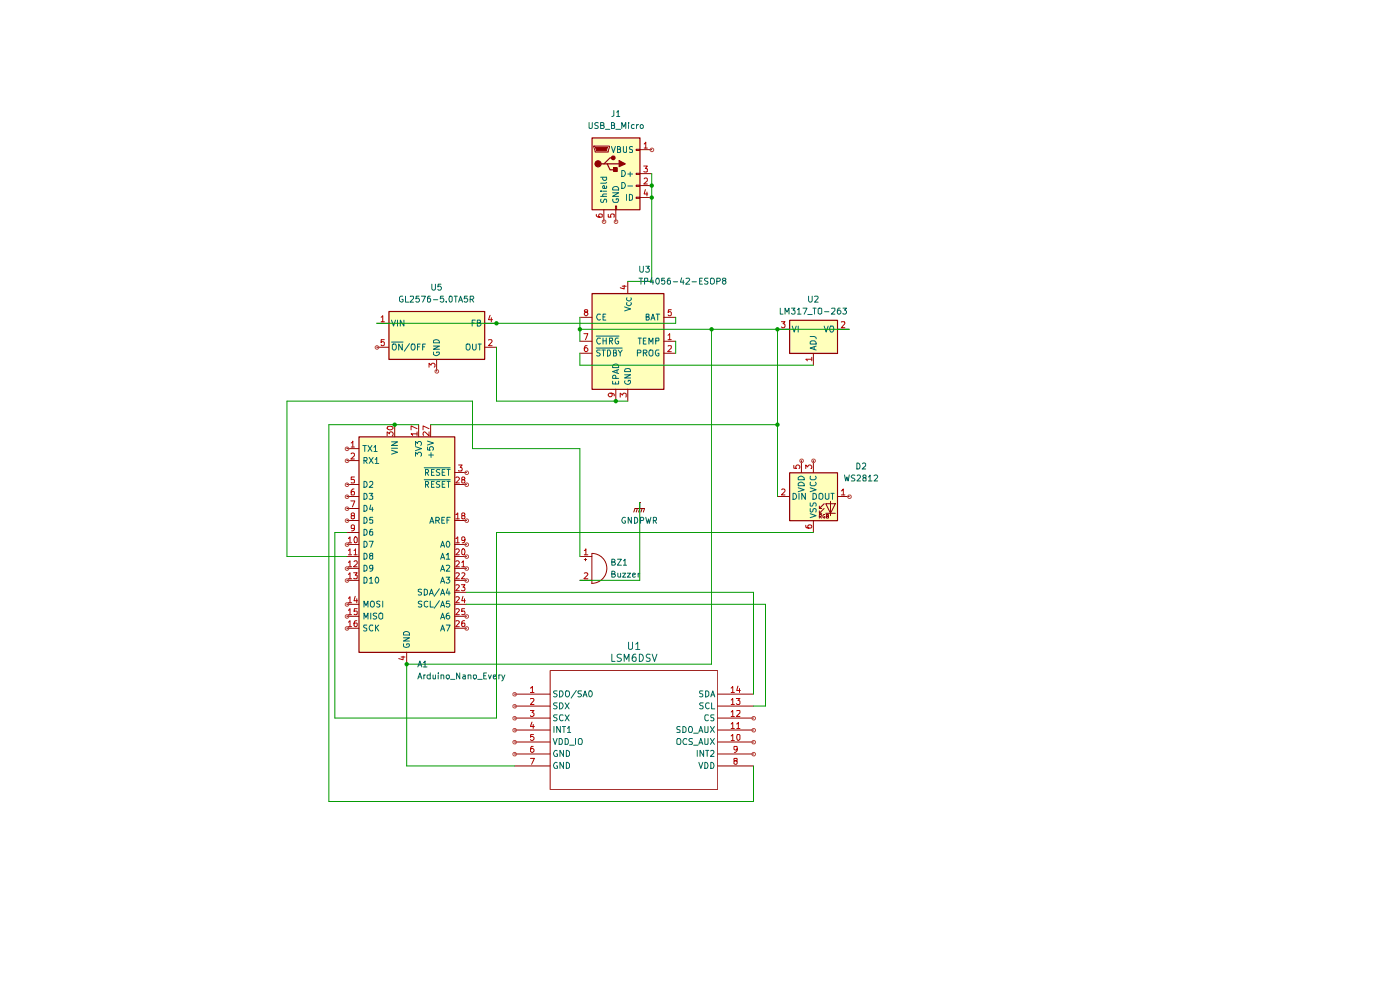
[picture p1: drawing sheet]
<svg xmlns="http://www.w3.org/2000/svg" width="297mm" height="210mm" viewBox="0 0 297 210" stroke-linecap="round" stroke-linejoin="round" font-family="sans-serif">
<g fill="#ffb">
<path d="M125.6 29.3h10.2v15.2h-10.2z"/>
<path d="M167.5 100.3h10.2v10.1h-10.2z"/>
<path d="M125.6 62.3h15.2v20.3h-15.2z"/>
<path d="M167.5 67.9h10.2v7.1h-10.2z"/>
<path d="M82.5 66.1h20.3v10.1h-20.3z"/>
<path d="M76.2 92.7h20.3v45.7h-20.3z"/>
</g>
<path d="M125.6 29.3h10.2v15.2h-10.2z" fill="none" stroke="#910000" stroke-width=".25"/>
<path d="M126 31h3.3v.2l-.3 1.1h-2.8z" fill="none" stroke="#910000" stroke-width=".21"/>
<path d="M126.3 31.2h2.6l-.3 .8h-2z" fill="#910000"/>
<path d="M126.3 31.2h2.6l-.3 .8h-2z" fill="none" stroke="#910000" stroke-width=".21"/>
<circle cx="126.8" cy="34.7" r=".64" fill="#910000"/>
<g fill="none" stroke="#910000" stroke-width=".25">
<path d="M128.1 34.8h.7l.6 1.2h1.3M128.8 34.8h2.6M130.1 33.5h-.7l-1.3 1.3h-.5"/>
<circle cx="126.9" cy="34.8" r=".64"/>
</g>
<circle cx="130.1" cy="33.5" r=".38" fill="#910000"/>
<circle cx="130.1" cy="33.5" r=".38" fill="none" stroke="#910000" stroke-width=".25"/>
<path d="M130.6 43.7h.2v.7h-.2z" fill="none" stroke="#910000" stroke-width=".21"/>
<path d="M130.1 35.6h.8v.7h-.8z" fill="#910000"/>
<path d="M130.2 35.6h.7v.8h-.7z" fill="none" stroke="#910000" stroke-width=".25"/>
<path d="M131.4 34.1l1.2 .7-1.2 .5z" fill="#910000"/>
<path d="M131.4 34.1l1.2 .7-1.2 .5zM82.5 66.1h20.3v10.1h-20.3zM125.6 62.3h15.2v20.3h-15.2zM167.5 67.9h10.2v7.1h-10.2zM76.2 92.7h20.3v45.7h-20.3zM167.5 100.3h10.2v10.1h-10.2z" fill="none" stroke="#910000" stroke-width=".25"/>
<g fill="none" stroke="#910000" stroke-width=".21">
<path d="M135 31.7h.7v.2h-.7zM135 36.7h.7v.3h-.7zM135 39.3h.7v.2h-.7zM135.7 31.7h2.6M135.7 36.8h2.6M135.7 39.4h2.6M128.1 44.4v2.6M130.6 44.4v2.6M133.2 59.7v2.5M135 41.8h.7v.3h-.7zM135.7 41.9h2.6M79.9 68.6h2.6"/>
<path d="M79.9 73.7h2.6M92.6 76.2v2.5M102.8 68.6h2.5M102.8 73.7h2.5M123 67.3h2.6M123 72.4h2.6M123 74.9h2.6M140.8 67.3h2.5M140.8 72.4h2.5M140.8 74.9h2.5M164.9 69.8h2.6M172.6 74.9v2.6"/>
<path d="M177.6 69.8h2.6M73.6 95.2h2.5M73.6 97.7h2.5M83.7 90.1v2.5M88.8 90.1v2.5M91.4 90.1v2.5M130.6 82.5v2.6M133.2 82.5v2.6M170 97.7v2.5M172.6 97.7v2.5M73.6 107.9h2.5M73.6 105.3h2.5"/>
<path d="M73.6 102.8h2.5M73.6 110.4h2.5M73.6 112.9h2.5M73.6 115.5h2.5M73.6 118h2.5M96.4 102.8h2.6M96.4 110.4h2.6M96.4 115.5h2.6M96.4 118h2.6M96.4 100.2h2.6M123 118h2.6M124 118.7h.5"/>
<path d="M124.2 118.4v.6M125.6 117.4v6.4M125.6 117.4a3.2 3.2 0 0 1 3.1 3.2 3.2 3.2 0 0 1-3.1 3.1M134.5 108.6l.2-.7h2l-.2 .7M135.2 107.9l-.2 .7M135.7 106.6h.1M135.7 106.6v1.3l-.2 .7M136.2 107.9l-.2 .7M164.9 105.3h2.6M172.6 110.4v2.5M173.8 109.6h.4v-.5h-.4v.8M173.8 107.9h.5"/>
<path d="M173.8 108.9h.5M174 109.6l.2 .3M174.8 106.8l-1 1.1v-.5M174.8 107.9l-1 1v-.5M175 109.1l-.4 .2 .1 .5 .2 .1v-.3M175.2 106.8h2l-1 2.1zM175.2 108.9h2M175.3 109.5h.4l.1-.3-.5-.1v.8h.4l.1-.3-.2-.1M176.2 106.3v3.1M177.6 105.3h2.6M73.6 120.6h2.5M73.6 123.1h2.5"/>
<path d="M73.6 128.2h2.5M73.6 130.7h2.5M73.6 133.3h2.5M86.3 138.3v2.6M96.4 120.6h2.6M96.4 123.1h2.6M96.4 128.2h2.6M96.4 130.7h2.6M96.4 133.3h2.6M96.4 125.6h2.6M123 123.1h2.6M109.1 147.2h7.6"/>
<path d="M109.1 149.8h7.6M109.1 152.3h7.6M109.1 154.9h7.6M109.1 157.4h7.6M109.1 159.9h7.6M116.7 142.2h35.6v25.3h-35.6zM152.2 147.2h7.7M152.2 149.8h7.7M152.2 152.3h7.7M152.2 154.9h7.7M152.2 157.4h7.7M152.2 159.9h7.7"/>
<path d="M109.1 162.5h7.6M152.2 162.5h7.7"/>
</g>
<g fill="none" stroke="#b90000" stroke-width=".21">
<path d="M136.6 35.2h.7l-.4 .5 .4 .1v.6h-.7M136.7 30.6l.3-.5v1.3M136.7 37.9l.1-.1h.4l.1 .1v.5l-.7 .6h.7M136.7 31.4h.6M126.5 45.5l.1 .4 .2 .2h.9l.1-.6h-.7l-.1 .4 .3 .2M129 45.5v.6h.6l-.1-.5 .3-.2 .5 .1-.1 .6M136.9 40.2l-.2 .9h.7M137.2 40.7v.9M80.9 67.3l.3-.3v1.2M80.9 68.2h.6M81.5 72.1h-.6v.5l.1-.1 .5 .1-.1 .6-.4 .1-.1-.1M91 77.9v-.9l.4 .5 .3-.5h.3l.3 .3v.4l-.2 .2"/>
<path d="M103.6 72.1h.6l.2 .2-.8 1h.8M104 66.9l-.4 .9h.9M104.2 67.4v.8M123.9 70.8h.8l-.5 1.3M124.2 66.2l-.2-.2v-.2l.5-.1 .2 .3-.1 .1-.4 .1-.2 .3v.2l.2 .3h.3l.2-.3v-.2l-.2-.3M124.5 73.3l-.4 .1a.92 .92 0 0 0 .1 1.2h.3l.2-.3v-.3l-.2-.3h-.3l-.2 .3M132 60.7h.8M132.4 60.5v.8l-.8-.3M141.7 71.1l.4-.3v1.3M141.7 73.4l.6-.1 .1 .5-.8 .8h.8M141.7 72.1h.7M142.4 65.7h-.6l-.1 .6 .2-.2h.3l.2 .2v.5l-.2 .2h-.3l-.2-.2"/>
<path d="M165.8 68.2h.7l-.4 .5 .4 .2v.5l-.6 .1-.1-.2M172.2 76.2h-1.3l.4 .3M172.2 75.8v.7M178.5 68.3l.7-.1v.3l-.7 1h.7M74.5 94l.3-.4v1.2M74.5 96.3l.2-.2 .4 .1 .1 .5-.8 .7h.8M74.5 94.8h.7M82.1 92.5v-.9l.5 .4 .2-.4h.3l.3 .3-.2 .6M82.2 90.5a.77 .77 0 0 1 1.2 .3 .69 .69 0 0 1-.7 .4 .69 .69 0 0 1-.6-.4zM88.5 92h-1.3l.3 .4M88.5 90.9l-1.3-.6v.9M88.5 91.6v.8"/>
<path d="M91 91.6v.9l-.9-.9-.4 .3 .1 .5M91 90.9l-1.3-.6v.9M97.3 98.6h.7l-.4 .5 .4 .3v.5l-.7-.1M129.6 83.4l.3 .3v.2l-.3 .3h-.3l-.3-.3v-.2a.9 .9 0 0 1 1.3 0v.3M131.6 84.2v-.8l.5 .4 .1-.3h.6v.7M168.4 98.7v.6l.6 .1-.2-.2v-.3l.3-.3h.3l.3 .3v.3l-.2 .2M170.9 99.4v-.8l.5 .5 .2-.5h.4l.2 .3v.3l-.2 .2M73.9 114.2l.4-.3v1.2M73.9 116.8l.4-.4v1.3M73.9 119.3l.4-.3v1.2M73.9 115.1h.7M73.9 117.7h.7"/>
<path d="M74.4 106.3h.9l-.5 1.2M74.8 109.4l-.3-.2v-.2l.4-.2 .3 .2v.2l-.7 .3v.5l.3 .1 .4-.1v-.5l-.3-.1M75.1 103.7h-.3l-.3 .4v.8h.7v-.6l-.4-.1-.3 .1v.2M75.1 116.8l.3-.4v1.3M75.1 119.1l.2-.1h.3l.2 .1v.4l-.8 .7h.8M75.1 117.7h.7M75.2 101.2h-.7v.6h.7l-.1 .6h-.6M75.2 111.9l-.1 .2h-.5l-.1-.6 .3-.2 .4 .2v.9l-.6 .2M75.4 113.9l.4 .2v.8l-.4 .2a.9 .9 0 0 1 0-1.2zM96.7 101.3l.2-.1h.3l.3 .2-.1 .4-.7 .6h.8M96.7 109.1l.4-.3v1.3M96.7 114.2l.4-.3v1.2"/>
<path d="M96.7 116.6l.2-.2h.3l.3 .3-.1 .3-.7 .7h.8M96.7 119.1l.2-.1h.3l.3 .2-.1 .3-.7 .7h.8M96.7 115.1h.8M96.7 110.1h.8M98 119.3l.3-.3v1.2M98.1 101.8l-.1-.5 .1-.1 .5 .1v.4l-.6 .2v.5h.6v-.4v-.2h-.2M98.1 109.4l-.1-.4 .1-.2 .5 .1v.4l-.6 .2v.5l.1 .1h.3l.2-.3v-.4h-.2M98.2 116.4a.75 .75 0 0 1 .2 1.3l-.4-.3v-.7zM98.6 114.5v.1h-.6v-.6l.4-.1 .2 .2-.1 1h-.5M124 116.8h.1l.2-.4v1.3M124 117.7h.7M165.9 103.9l.4-.2 .2 .4-.7 .9h.7"/>
<path d="M170.9 111.4v.4l.3 .2h.8l.2-.2-.1-.4h-.7v.4l.2 .2M178.5 104.1l.4-.4v1.3M178.5 105h.7M73.9 121.8l.4-.3v1.3M73.9 126.9l.4-.3v1.2M73.9 129.5l.4-.4v1.3M73.9 132l.4-.3v1.2M73.9 120.2h.7M73.9 122.8h.7M73.9 127.8h.7M73.9 130.4h.7M73.9 132.9h.7"/>
<path d="M75 121.5h.8l-.4 .5 .4 .1v.6h-.8M75.4 126.5l-.3 .9h.8M75.7 131.7h-.4l-.2 1 .3 .2 .4-.1-.1-.6h-.5l-.1 .1M75.7 127v.8M75.8 129.1h-.6l-.1 .6 .6-.1 .1 .7h-.7M85.1 139.4h.8M85.5 139.2v.8l-.9-.3M96.7 121.6l.5-.1 .3 .3-.8 1h.8M96.7 124.1l.5-.1 .3 .3-.8 1h.8M96.7 126.7l.5-.1 .3 .2-.8 1h.8M96.7 129.2l.5-.1 .3 .3-.8 1h.8M96.7 131.7h.5l.3 .2-.8 1h.8"/>
<path d="M97.9 124h.7l-.4 .5h.4v.7h-.7M98 121.6l.4-.1 .2 .3-.7 1h.7M98 120.2h.6M98.2 126.5l-.2 .9h.7M98.6 129.1h-.6v.6l.6-.1v.5l-.2 .3-.4-.1M98.6 131.7l-.6 .2v.9l.1 .1 .5-.1v-.6h-.6v.1M98.6 127v.8M124 121.6l.5-.1 .2 .3-.8 1h.8M112.5 146l.4-.4v1.3M112.5 148.3l.6-.1 .2 .2-.8 1h.8M112.5 150.7h.8l-.4 .4 .4 .3v.3l-.3 .3h-.3l-.2-.2M112.5 146.9h.8"/>
<path d="M112.9 153.2l-.4 .9h.9M113.1 158.3l-.4 .1a.92 .92 0 0 0 .1 1.2h.2l.3-.3v-.3l-.3-.3h-.2l-.3 .3M113.1 153.7v.8M113.2 155.8h-.6l-.1 .6 .2-.2h.3l.3 .3v.3l-.3 .3h-.3l-.2-.2M155.1 146l.3-.4v1.3M155.1 148.5l.3-.3v1.2M155.1 151l.3-.3v1.3M155.1 153.6l.3-.4v1.3M155.1 156.1l.3-.3v1.3M155.1 146.9h.7M155.1 149.4h.7M155.1 152h.7"/>
<path d="M155.1 154.5h.7M155.1 157.1h.7M156.2 148.2h.8l-.5 .4 .5 .2v.5l-.2 .1h-.4l-.2-.1M156.3 150.8l.6-.1 .1 .5-.8 .8h.8M156.3 153.6l.3-.4v1.3M156.3 154.5h.7M156.4 158.8l-.3 .3-.3-.1-.1-.6h.7v.9l-.4 .3h-.2M156.5 155.8h.3l.2 .2v.8l-.3 .3a.82 .82 0 0 1-.2-1.3zM156.5 145.5l-.2 1h.8M156.9 146v.9M112.5 160.9h.9l-.6 1.2M156 161.4l-.3-.1v-.3l.6-.1 .1 .4-.7 .2v.5l.3 .1 .4-.1v-.5l-.3-.1"/>
</g>
<g fill="none" stroke="#006665" stroke-width=".21">
<path d="M127.4 37.6h1.3M127.9 37.6l-.1 .4 .3 .3 .5-.1v-.6M128.6 39.5v.5h-.7l-.1-.5 .4-.1 .1 .6M128.7 38.7l-.2 .2h-1.1M129.7 31.1l.4 1.2 .5-1.2M130 39.8a.66 .66 0 0 1 .8-.2 .66 .66 0 0 1 .4 .7h-1.2zM131 31.7h.5l.2-.4-.3-.2h-.4v1.2h.5h.2v-.5l-.3-.1M131.9 36.2a.65 .65 0 0 1 .8 .6 .65 .65 0 0 1-.8 .6zM131.9 38.7a.65 .65 0 0 1 .8 .6 .65 .65 0 0 1-.8 .7zM132.2 31.1v1l.3 .2h.4v-1.2M133.2 36.9h1M133.2 39.5h1"/>
<path d="M133.7 36.5v.9M134.2 31.2l-.4-.1-.3 .2 .1 .4 .6 .1v.5h-.7M127.4 40.6h.2M127.4 41.7h1.3M127.5 42.2l-.1 .5 .2 .2 .4-.1 .2-.6h.4v.7M127.8 40.6h.9M128.7 41.1h-.7l-.2 .2 .2 .4M130 40.9h1.2l-1.2 .8h1.2M130 42.2v.3l.3 .4 .8-.1 .1-.3-.1-.3h-.4v.2M132.9 41.2v1.3M133.5 41.2a.52 .52 0 0 1 .7 .4v.6a.52 .52 0 0 1-.7 .3zM83.1 67.9l.4 1.3 .4-1.3"/>
<path d="M83.1 72.6h2.4M83.2 73.2l.2-.2h.5a.93 .93 0 0 1-.2 1.3h-.2l-.3-.3zM84.3 67.9v1.3M85.3 73v1.3l-.7-1.3v1.3M85.7 67.9v1.3l-.8-1.3v1.3M86.9 72.9l-1.1 1.6M87.4 73h.5a.93 .93 0 0 1-.2 1.3h-.2a.95 .95 0 0 1-.1-1.3zM88.6 73.6h.4M89.2 73h-.6v1.3M89.7 73.6h.4M90.3 73h-.6v1.3M91.9 74.7v.5a.66 .66 0 0 0 .9 .2 .66 .66 0 0 0 .3-.7h-.5v.1"/>
<path d="M91.9 73.4h1.3l-1.3 .7h1.3M91.9 72.3a.72 .72 0 0 1 .8-.2 .72 .72 0 0 1 .5 .6h-1.3zM98.9 73.2l.2-.2h.5a.93 .93 0 0 1-.2 1.3h-.3l-.2-.3zM100.2 68.5h.4M100.2 73v1l.3 .3h.3l.2-.3v-1M100.8 67.9h-.6v1.3M101.3 68.5l.6-.1v-.5h-.6v1.3h.5l.2-.5-.3-.2M101.4 73h.7M101.8 73v1.3M126.5 71.3h4.8M126.5 73.8h5.5M127.3 66.7l-.5-.1a.66 .66 0 0 0-.2 .8 .66 .66 0 0 0 .7 .4v-.1"/>
<path d="M127.3 71.8l-.5-.1a.66 .66 0 0 0-.2 .8 .66 .66 0 0 0 .7 .4v-.1M127.3 74.3h-.6l-.1 .1 .2 .4h.3l.2 .3-.2 .4-.5-.1M127.7 74.3h.7M127.9 67.2h.5M127.9 71.7v1.3M127.9 72.3h.7M128 74.3v1.2M128.5 66.6h-.6v1.3h.6M128.6 71.7v1.3M128.9 74.3a.65 .65 0 0 1 .6 .5 .65 .65 0 0 1-.4 .7h-.2zM129.3 72.3h.6v-.6h-.6v1.3M129.5 72.3l.5 .7"/>
<path d="M130 77.5a.66 .66 0 0 1 .8-.2 .66 .66 0 0 1 .4 .7h-1.2zM130.1 74.8h.5l.1-.1-.1-.4h-.5v1.2l.6-.1 .1-.3-.1-.3h-.1M130.9 78.5v.6M131.1 71.7a.65 .65 0 0 0-.6 .5 .65 .65 0 0 0 .4 .8l.3-.2v-.4h-.2M131.1 74.3l.5 .5 .4-.5M131.2 78.4l-1.2 .4 1.2 .4M131.6 74.8v.7M132.5 65.1l1.3 .4-1.3 .5M132.5 79.5h1.3l-1.3 .7h1.3M132.7 78.2h.9l.2 .6h-1.3zM133 64.2l-.1 .4 .4 .3 .6-.4v-.3M133 63.2l-.1 .4 .4 .2 .6-.3v-.3"/>
<path d="M135.2 74.8h.6l.2-.4-.2-.1h-.6v1.2M135.4 71.7h.7M135.7 71.7v1.3M136.5 74.8h.6l.1-.4-.1-.1h-.6v1.2M136.5 72.3h.4M136.8 74.8l.4 .7M137.1 67.2l.5-.1 .1-.4-.6-.1v1.3h.4l.3-.4-.1-.3h-.3M137.1 71.7h-.6v1.3h.6M137.7 73v-1.3l.4 .9 .4-.9v1.3M137.8 74.3h.5l.2 .1v.9l-.2 .2h-.3a.84 .84 0 0 1-.2-1.2zM138.1 67.9l.4-1.3 .4 1.3M138.3 67.5h.6"/>
<path d="M139.1 72.3h.6l.1-.5-.7-.1v1.3M139.2 66.6h.8M139.5 66.6v1.3M139.8 74.3h-.5a.66 .66 0 0 0-.3 .8 .66 .66 0 0 0 .8 .3v-.5h-.3M168.1 69.2l.4 1.2 .4-1.2M169.3 69.2v1.2M171.9 72.6l.2-.3h.7l.3 .3v.4h-1.2zM171.9 71.4h.8l.4 .1v.4M172.7 73.6v.6M173.1 73.4l-1.2 .4 1.2 .5M174.8 69.2l.5 1.2 .4-1.2M176.2 69.2h.5a.93 .93 0 0 1-.2 1.2h-.2a.95 .95 0 0 1-.1-1.2z"/>
<path d="M77 94.5h.7M77.2 97.7l.6-.1v-.5l-.6-.1v1.3M77.4 94.5v1.3M77.5 97.7l.4 .6M78.1 94.5l.8 1.3M78.3 97l.9 1.3M78.9 94.5l-.8 1.3M79.2 97l-.9 1.3M79.3 94.9l.4-.4v1.3M79.3 95.8h.7M79.6 97.5l.3-.5v1.3M79.6 98.3h.7"/>
<path d="M83.1 95.5l1.2 .4-1.2 .5M83.1 93.7h1.2l-1.2 .8h1.2M83.1 95.1h1.2M88.1 96.8v-.9l.5 .5 .2-.5h.4l.2 .3v.4l-.2 .2M88.1 94.7l1.3 .5-1.3 .4M88.1 94.5v-.9l.5 .5 .2-.5h.4l.2 .3-.2 .6M90 99.2h5.5M90.7 94.8v.6l.6 .1-.2-.2v-.3l.3-.3h.3l.2 .3v.3l-.1 .2M90.7 93.6l1.2 .4-1.2 .4M90.9 96.5h1M91.4 96v1M92.1 99.6h-.6v1.2h.6"/>
<path d="M93.3 99.7l-.5-.1-.3 .2 .2 .4 .5 .1 .1 .3a.48 .48 0 0 1-.8 .2M94.4 99.6h-.6v1.2h.6M94.8 99.6h.7M95.2 99.6v1.2M130 80.9v.5h1.2v-.5M130.6 81v.4M130.6 80.3v-.6h-.6v.6h1.2M132.6 80.8a.59 .59 0 0 0 .6 .7 .59 .59 0 0 0 .5-.8h-.4v.2M77.2 102.1a.64 .64 0 0 1 .7 .6 .64 .64 0 0 1-.7 .7zM77.2 104.6a.64 .64 0 0 1 .7 .7 .64 .64 0 0 1-.7 .6zM77.2 107.2a.64 .64 0 0 1 .7 .6 .64 .64 0 0 1-.7 .7zM77.2 109.7a.64 .64 0 0 1 .7 .7 .64 .64 0 0 1-.7 .6z"/>
<path d="M77.2 112.3a.64 .64 0 0 1 .7 .6 .64 .64 0 0 1-.7 .6zM77.2 114.8a.64 .64 0 0 1 .7 .6 .64 .64 0 0 1-.7 .7zM77.2 117.3a.64 .64 0 0 1 .7 .7 .64 .64 0 0 1-.7 .6zM77.2 119.9a.64 .64 0 0 1 .7 .6 .64 .64 0 0 1-.7 .7zM78.3 104.6h.8l-.4 .6h.4v.6h-.8M78.3 114.8h.9l-.5 1.3M78.4 102.3l.2-.2h.3l.2 .2v.4l-.8 .7h.8M78.7 107.1l-.3 .9h.8M78.7 117.9l-.3-.2 .1-.3h.6v.4l-.4 .1-.3 .2v.3l.3 .2 .4-.1v-.5l-.2-.1M79 112.3l-.4 .1-.2 .9 .3 .2h.4l-.1-.7h-.5l-.1 .2M79 107.6v.9M79.1 109.7h-.6l-.1 .6h.7v.6h-.7"/>
<path d="M90 101.8h5.5M90.3 100.2h.5v-.5l-.5-.1v1.2M90.3 102.8l.5-.1v-.5l-.5-.1v1.3M90.5 100.2l.4 .6M90.5 102.8l.4 .6M91.2 111l.4-1.3 .4 1.3M91.3 110.7h.6M91.5 100.2h.4M91.5 102.7h.4M92.1 102.1h-.6v1.3h.6M92.5 110.4l.6-.1 .1-.3-.2-.3h-.5v1.3M92.8 110.4l.4 .6"/>
<path d="M93.3 102.2l-.5-.1-.3 .3 .2 .3 .5 .2 .1 .2a.48 .48 0 0 1-.8 .2M93.5 116.1l.4-1.3 .4 1.3M93.5 118.6l.4-1.3 .4 1.3M93.6 115.7h.6M93.6 118.3h.6M93.7 110.3h.4M93.8 100.2h.4M93.8 102.7h.4M94.3 109.7h-.6v1.3h.6M94.4 102.1h-.6v1.3h.6M94.7 117.7l.4-.4v1.3M94.7 120l.5-.1 .2 .2-.7 1.1h.7"/>
<path d="M94.7 118.6h.7M94.8 114.9a.61 .61 0 0 1 .7 .5 .61 .61 0 0 1-.4 .7l-.3-.1-.1-.4zM94.8 102.1h.7M94.8 110.3h.4M95.2 102.1v1.3M95.5 109.7h-.7v1.3M168.2 104.6a.65 .65 0 0 1 .8 .7 .65 .65 0 0 1-.8 .6zM169.3 103.5l1.3 .4-1.3 .4M169.3 102.5a.72 .72 0 0 1 .9-.2 .72 .72 0 0 1 .4 .7h-1.3zM169.3 101.3a.72 .72 0 0 1 .9-.3 .72 .72 0 0 1 .4 .8h-1.3zM169.5 104.6v1.3M170.9 104.6v1.3l-.8-1.3v1.3"/>
<path d="M171.9 103.5l1.2 .4-1.2 .4M171.9 109l1.2 .4-1.2 .4M171.9 107.9v.6l.1 .1 .5-.2 .1-.5h.5v.7M171.9 106.7l.1 .7 .4-.1 .2-.6 .5 .1v.6M172 102.3l-.1 .6 .2 .1h.7l.3-.1v-.4l-.1-.2M172 101l-.1 .6 .2 .2h.7l.3-.2v-.3l-.1-.3M172.5 104.6a.65 .65 0 0 1 .7 .7 .65 .65 0 0 1-.7 .6zM173.7 104.8l.3-.2a.46 .46 0 0 1 .6 .5v.4a.47 .47 0 0 1-.4 .4 .47 .47 0 0 1-.5-.2zM175.1 104.6v1.1l.2 .2h.3l.3-.2v-1.1M176.3 104.6h.7M176.6 104.6v1.3M77.2 122.4a.64 .64 0 0 1 .7 .7 .64 .64 0 0 1-.7 .6z"/>
<path d="M77.2 128.8v-1.3l.4 .9 .5-.9v1.3M77.2 131.3v-1.3l.4 1 .5-1v1.3M77.8 132.6h-.6a.56 .56 0 0 0 .6 .7v.4l-.2 .2-.5-.1M78.4 122.8l.3-.4v1.3M78.4 123.7h.7M78.7 127.7l.2-.2 .4 .2 .1 .7-.3 .4-.4-.2zM78.7 130v1.3M79.1 120.4l-.1 .2h-.5v-.6h.6v.8l-.2 .3-.4 .1M79.1 132.7l-.5-.1a.66 .66 0 0 0-.3 .8 .66 .66 0 0 0 .8 .4v-.1M79.7 132.6v1.3M79.8 122.5a.61 .61 0 0 1 .6 .4 .61 .61 0 0 1-.2 .7 .6 .6 0 0 1-.7-.4 .6 .6 0 0 1 .3-.7zM79.8 133.1l.5 .8"/>
<path d="M79.9 130.1h-.7a.57 .57 0 0 0 .6 .7l.1 .3-.2 .2-.5-.1M80.3 132.6l-.6 .7M80.4 130.2l.3-.2 .5 .2v.9l-.3 .2a.46 .46 0 0 1-.6-.4zM80.6 127.6h-.7v.4l.6 .2 .1 .2-.3 .4-.4-.1M81.2 127.5v1.3M85.6 136.6v.5a.74 .74 0 0 0 1.3-.3l-.1-.2h-.5v.2M85.6 135.3h1.3l-1.3 .7h1.3M85.6 134.2a.72 .72 0 0 1 .8-.2 .72 .72 0 0 1 .5 .7h-1.3zM89.4 125.1h-.7v.4l.7 .2-.1 .5h-.6M89.5 127.6h-.7v.4l.6 .2 .1 .3-.3 .3-.5-.1M90 125l.7 .2v.7l-.4 .3h-.3zM90.8 127.6l-.4-.1-.4 .3 .1 .8 .3 .2 .4-.2"/>
<path d="M91.1 126.2l.4-1.2 .4 1.2M91.2 125.9h.6M91.3 127.5v1.3h.6M93.2 124.9l-1.1 1.6M93.2 127.4l-1.1 1.6M93.5 121.2l.4-1.3 .4 1.3M93.5 123.7l.4-1.3 .4 1.3M93.5 126.2l.4-1.2 .4 1.2M93.5 128.8l.4-1.3 .4 1.3M93.5 131.3l.4-1.3 .4 1.3M93.5 133.9l.4-1.3 .4 1.3M93.6 120.8h.6"/>
<path d="M93.6 123.4h.6M93.6 125.9h.6M93.6 128.4h.6M93.6 131h.6M93.6 133.4h.6M94.7 122.4h.7l-.4 .5 .4 .2v.3l-.2 .3h-.4l-.1-.2M94.7 132.6h.8l-.6 1.3M95 124.9l-.3 .9h.8M95.2 130l-.4 .1a.92 .92 0 0 0 .1 1.2h.3l.2-.2v-.4l-.2-.1h-.4l-.1 .1M95.2 125.4v.8M95.3 127.5h-.6v.6l.5-.1 .2 .2v.3l-.2 .3h-.4l-.1-.2M117.3 156.6l.5 1.3 .4-1.3"/>
<path d="M117.5 154.1v1.3M118.2 146.6h-.6l-.2 .1 .3 .5h.2l.3 .2-.3 .4-.5-.1M118.2 149.1h-.6l-.2 .2 .3 .4h.2l.3 .2-.3 .5-.5-.1M118.2 151.6h-.6l-.2 .2 .3 .4h.2l.3 .3-.3 .4-.5-.1M118.2 159.3a.66 .66 0 0 0-.8 .3 .66 .66 0 0 0 .3 .8h.6v-.5h-.3M118.6 156.6a.52 .52 0 0 1 .7 .4v.6l-.2 .3h-.5zM118.7 146.6h.5a.72 .72 0 0 1 .2 .8 .72 .72 0 0 1-.7 .4zM118.7 149.1h.5a.72 .72 0 0 1 .2 .8 .72 .72 0 0 1-.7 .5zM118.9 154.1v1.3l-.8-1.3v1.3M119.3 154.1h.7M119.5 151.7l-.6-.1-.2 .3v.7l.2 .2 .3 .1 .3-.2M119.5 159.2v1.2l-.7-1.2v1.2"/>
<path d="M119.6 154.1v1.3M119.9 156.6a.52 .52 0 0 1 .7 .4v.6l-.2 .3h-.5zM119.9 149.1l.8 1.3M119.9 151.6l.8 1.3M120 146.7l.1-.1h.5a.8 .8 0 0 1-.1 1.2h-.3l-.2-.2zM120.1 159.2h.3l.4 .3v.7l-.2 .2h-.5zM120.4 154.5l.3-.4v1.3M120.4 155.4h.7M120.7 149.1l-.8 1.3M120.7 151.6l-.8 1.3M120.8 158.1h1M122.1 156.6v1.3"/>
<path d="M122.3 146.5l-1.1 1.6M122.9 156.6h.3a.84 .84 0 0 1 .2 1.3h-.5l-.2-.2v-.8zM123.4 146.6h-.7v.5l.4 .1 .3 .4-.3 .2-.5-.1M123.7 147.8l.4-1.2 .4 1.2M123.8 147.4h.6M125.1 146.6a.65 .65 0 0 1 .6 .5 .65 .65 0 0 1-.5 .7 .89 .89 0 0 1-.1-1.2zM143.8 156.6h.3a.84 .84 0 0 1 .2 1.3h-.5l-.2-.2v-.8zM144.3 154.2l-.5-.1-.2 .2v.3l.7 .3-.1 .5h-.6M144.9 154.1h.2l.4 .3v.7l-.2 .3h-.4zM145.7 156.8a.57 .57 0 0 0-.8 .1 .57 .57 0 0 0 0 .7l.2 .3 .6-.1M146.2 154.2l.4-.1a.84 .84 0 0 1 .1 1.3h-.5a1.05 1.05 0 0 1 0-1.2zM146.9 156.7l-.5-.1-.3 .3 .3 .4 .4 .1v.5h-.7"/>
<path d="M147.2 158.1h.9M147.2 155.5h.9M147.9 159.2v1.2M148.3 155.4l.4-1.3 .4 1.3M148.3 157.9l.4-1.3 .4 1.3M148.3 155h.6M148.3 157.6h.6M149.1 146.6h-.7v.4l.6 .2 .1 .5-.3 .1-.4-.1M149.2 149.1h-.6l-.2 .2 .3 .4 .4 .1v.5h-.7M149.3 159.2v1.2l-.8-1.2v1.2M149.5 154.1l.1 1.3h.5l.1-.2v-1.1M149.5 156.6l.1 1.3h.5l.1-.2v-1.1"/>
<path d="M149.7 146.6h.4l.3 .2v.7l-.5 .3h-.2zM149.7 159.2h.7M150 159.2v1.2M150.3 151.7l-.6-.1-.2 .3v.7l.2 .2 .3 .1 .3-.2M150.5 149.2l-.6-.1-.2 .3v.6l.4 .4 .4-.2M150.7 154.1l.9 1.3M150.7 156.6l.9 1.3M150.8 147.8l.4-1.2 .4 1.2M150.8 159.3l.4-.1 .3 .4-.8 .8h.8M150.9 147.4h.6M151 149.1v1.3h.6M151.5 151.6l-.7 .1v.4l.7 .4-.3 .4-.4-.1"/>
<path d="M151.6 154.1l-.9 1.3M151.6 156.6l-.9 1.3M118.2 161.8a.66 .66 0 0 0-.8 .4 .66 .66 0 0 0 .3 .8l.6-.1v-.4h-.3M119.5 161.7v1.3l-.7-1.3v1.3M120.1 161.7h.3l.4 .4v.6l-.2 .3h-.5zM148.3 161.7l.4 1.3 .4-1.3M149.5 161.7a.71 .71 0 0 1 .7 .5 .71 .71 0 0 1-.3 .8h-.4zM150.8 161.7a.71 .71 0 0 1 .7 .5 .71 .71 0 0 1-.3 .8h-.4z"/>
</g>
<g fill="none" stroke="#090" stroke-width=".21">
<path d="M138.3 36.8v22.9h-5.1M105.3 73.7v11.4h27.9M123 67.3v5.1M123 74.9v2.6h49.6M123 69.8h57.2M143.3 67.3v1.3h-63.4M143.3 72.4v2.5M151 69.8v71.1h-64.7v21.6h22.8M164.9 69.8v35.5M88.8 90.1h-19v79.9h90.1v-7.5M91.4 90.1h73.5M73.6 118h-12.7v-32.9h39.3v10.1h22.8v22.8"/>
<path d="M73.6 112.9h-2.6v39.4h34.3v-39.4h67.3M135.7 106.6v16.5h-12.7M99 125.6h60.9v21.6M99 128.2h63.4v21.6h-2.5"/>
</g>
<g fill="#090">
<circle cx="130.6" cy="85.1" r=".47"/>
<circle cx="105.3" cy="68.6" r=".47"/>
<circle cx="123" cy="69.8" r=".47"/>
<circle cx="164.9" cy="69.8" r=".47"/>
<circle cx="138.3" cy="39.4" r=".47"/>
<circle cx="138.3" cy="41.9" r=".47"/>
<circle cx="151" cy="69.8" r=".47"/>
<circle cx="164.9" cy="90.1" r=".47"/>
<circle cx="83.7" cy="90.1" r=".47"/>
<circle cx="86.3" cy="140.9" r=".47"/>
</g>
<g fill="none" stroke="#006665" stroke-width=".21">
<path d="M125 26v1.2l.1 .1h.3l.2-.3v-1M126.9 26.1l-.5-.1-.2 .2 .1 .4 .5 .2 .1 .2a.48 .48 0 0 1-.7 .2M127.4 26.6h.6l.1-.4-.7-.2v1.3h.5l.3-.5-.4-.2M128.4 27.4h1M129.7 26.6h.5l.2-.4-.3-.2h-.4v1.3h.5l.2-.1v-.4l-.3-.2M130.2 23.5v1.1l-.4 .1M130.6 27.4h1.1M130.8 23.8l.3-.3v1.2M130.8 24.7h.7M131.9 27.3v-1.3l.4 .9 .5-.9v1.3M133.3 26v.2M133.3 26.4v.9"/>
<path d="M134.5 26.5l-.3-.1-.3 .3 .1 .5h.5M135 26.4v.9M135.5 26.4l-.5 .3M135.9 26.5l.3-.1 .3 .3-.1 .5h-.5zM135.6 59h.7M135.7 56.5v1l.3 .2h.2l.3-.2v-1M136 59v1.3M136.7 59.7h.5l.2-.2-.1-.5h-.6v1.3M137 56.5h.8l-.5 .4 .5 .2-.1 .6h-.5l-.2-.1M138.3 58.9l-.4 1h.8M138.5 59.4v.9M139.3 59.1l.4-.1a.82 .82 0 0 1-.3 1.3 .81 .81 0 0 1-.1-1.2z"/>
<path d="M141 59h-.6v.6l.1-.2 .5 .1v.7l-.5 .1-.1-.2M142.2 59l-.5 .1-.1 .9 .2 .3 .4-.2v-.5l-.1-.2-.5 .1v.2M142.8 59.8h1M144.6 58.9l-.2 1h.7M144.9 59.4v.9M145.5 59.1l.6-.1 .2 .4-.8 .9h.8M146.8 59.8h.9M148.4 59.6h.4M149 59h-.6v1.3h.6M150.2 59h-.6l-.2 .3 .3 .3 .4 .1v.5h-.7M150.7 59.2l.2-.2h.4a.77 .77 0 0 1-.1 1.3l-.5-.2zM152.1 59.7h.5l.2-.3-.1-.3-.6-.1v1.3"/>
<path d="M153.5 59.5l-.3-.2 .1-.2 .5-.1 .2 .3-.1 .1-.4 .1-.3 .3v.2l.3 .3h.3l.2-.3v-.2l-.2-.3M85.4 62.8h-.4l-.2 .3v.8l.4 .2 .2-.1 .1-.5h-.2M86 62.8v1.3h.7M87 62.9l.6-.1 .1 .5-.7 .8h.7M88.9 62.8h-.6l-.1 .6 .2-.2h.3l.3 .3v.3l-.3 .3h-.3l-.2-.2M89.4 62.8h.9l-.6 1.3M91.3 62.8h-.5l-.1 .3v.8l.1 .2 .5-.1v-.7l-.5-.1-.1 .3M91.6 60.3v1l.3 .3h.2l.3-.3v-1M91.9 63.6h1M93.6 60.3h-.6l-.1 .6 .1-.2h.4l.2 .3v.3l-.2 .3h-.4l-.1-.2M94.1 62.8h-.6l-.1 .6 .2-.2 .5 .1v.7l-.5 .1-.2-.2M94.7 63.9v.2"/>
<path d="M95.3 62.9l.5-.1 .1 .3v.7l-.2 .3-.4-.2zM96.4 62.8h.6M96.7 62.8v1.3M97.3 64.1l.4-1.3 .4 1.3M97.5 63.7h.5M99.1 62.8h-.5l-.1 .6 .1-.2h.4l.2 .3v.3l-.2 .3h-.4l-.1-.2M99.7 63.5h.5l.3-.3-.1-.3-.7-.1v1.3M100.1 63.5l.4 .6M165.5 65.4v1.2h.6M166.5 66.6v-1.2l.5 .8 .4-.8v1.2M167.9 65.4h.8l-.5 .4 .5 .2v.5l-.2 .1h-.4l-.2-.1M169.2 65.7l.3-.3v1.2"/>
<path d="M169.2 66.6h.7M170.3 65.4h.9l-.6 1.2M171.4 66.7h.9M171.5 62.8v1l.3 .3h.2l.3-.3v-1M172.5 65.4h.6M172.8 62.9l.6-.1 .2 .3-.8 1h.8M172.8 65.4v1.2M173.6 65.5l.1-.1h.5l.1 .1v1l-.2 .1-.5-.1zM174.9 66.1h1M176.4 65.4h.6l.1 .5-.7 .7h.7M178.2 65.4h-.4l-.2 1 .3 .2h.2l.3-.2v-.4l-.3-.2h-.2l-.3 .2M178.8 65.4h.8l-.4 .4 .4 .2v.4l-.3 .2h-.3l-.2-.1"/>
<path d="M181.8 98.2a.71 .71 0 0 1 .6 .5 .71 .71 0 0 1-.2 .8h-.4zM183 98.4l.1-.2h.4l.1 .2v.4l-.7 .7h.7M129.8 119.2l.6-.1v-.4l-.6-.1v1.3h.5l.3-.4-.4-.3M131 118.6h.8l-.8 1.3h.8M132.2 119l.4-.4v1.3M132.2 119.9h.7M132.7 109.8l-.2-.1a.6 .6 0 0 0-.6 .7 .6 .6 0 0 0 .8 .5v-.4h-.2M133.9 109.7v1.3l-.6-1.3v1.3M134.6 109.7a.64 .64 0 0 1 .7 .7 .64 .64 0 0 1-.7 .6zM135.9 110.4l.6-.1v-.5l-.6-.1v1.3M137 109.7l.3 1.3 .3-.9 .2 .9 .3-1.3M138.6 110.4l.7-.1v-.4l-.7-.2v1.3"/>
<path d="M138.9 110.4l.4 .6M179.2 100.8l.2 1.2 .3-.8 .2 .8 .3-1.2M181.4 100.8h-.6l-.2 .2 .2 .4h.3l.3 .3-.2 .3h-.6M181.9 100.9l.4-.1 .2 .4-.7 .8h.7M183.3 101.3l-.3-.2 .1-.3h.5l.1 .1a.47 .47 0 0 1-.6 .5v.6h.5l.1-.6-.1-.1M184.2 101.2l.4-.4v1.2M184.2 102h.8M185.4 100.9l.5-.1 .3 .2-.1 .3-.7 .7h.8M129.8 138.8v1.5h.7M129.8 121.8l.6-.1v-.5h-.6v1.2h.5l.3-.4-.4-.2M131.1 121.6v.7l.1 .1 .5-.1M131.7 121.6v.8"/>
<path d="M131.8 138.9a.6 .6 0 0 0-.9 .2l.2 .3 .6 .2 .1 .4a.67 .67 0 0 1-.9 .2M132.1 121.6h.7l-.7 .8h.7M133.1 121.6h.7l-.7 .8h.7M133.3 136.2l.1 1.5a.52 .52 0 0 0 .8-.2v-1.3M134.2 122l.6-.2v-.1l-.4-.1-.2 .2v.5l.2 .1 .4-.1M134.9 138.8h-.4l-.1 .1a.99 .99 0 0 0 0 1.4l.5-.1 .1-.6-.3-.2h-.3l-.3 .2M134.9 136.7l.4-.5v1.6M134.9 137.8h.8M135.4 121.6v.8M135.6 138.8a.77 .77 0 0 1 .9 .7 .77 .77 0 0 1-.9 .8zM135.7 121.6l-.3 .2M137.9 138.9l-.6-.1-.2 .4a.63 .63 0 0 0 .7 .4v.6h-.7"/>
<path d="M138.3 138.8l.6 1.5 .5-1.5M88.6 144l.5-1.3 .4 1.3M88.6 141.5l.5-1.3 .4 1.3M88.7 143.6h.6M88.7 141.1h.6M89.8 140.5l.4-.3v1.3M89.8 141.5h.8M89.9 143.2v.8M90.3 143.2h-.3l-.1 .1M91.3 143.2h-.5l-.2 .1v.5l.2 .2 .5-.1M91.3 142.7v1.3M91.9 143.2v.7l.3 .1 .2-.2"/>
<path d="M92.4 143.2v.8M93 142.7v.1M93 143.2v.8M93.6 143.3l.5-.1v.8M93.6 143.2v.8M94.7 143.3l.1-.1h.4v.7l-.3 .1-.2-.2zM95.6 144.1h.9M97.5 142.7v1.3l-.6-1.3v1.3M98.2 143.2h.4l.1 .8M98.7 143.4l-.6 .3 .2 .3 .4-.1M99.3 143.3l.5-.1 .1 .8M99.3 143.2v.8"/>
<path d="M100.5 143.2h.4l.2 .1v.5l-.3 .2-.4-.2zM101.3 144.1h1M102.6 143.3h.4M103.2 142.7h-.6v1.3h.6M103.6 143.2l.3 .8 .3-.8M104.6 143.6l.6-.2v-.2h-.5l-.1 .1 .1 .6h.5M105.8 143.2v.8M106.2 143.2h-.3l-.1 .1M106.4 143.2l.4 .8M107.1 143.2l-.4 1.1-.3 .1M132.4 140.3v-1.5l.5 1.1 .5-1.1v1.5"/>
</g>
<g fill="none" stroke="#b54549" stroke-width=".21">
<circle cx="138.3" cy="31.8" r=".38"/>
<circle cx="128.1" cy="47" r=".38"/>
<circle cx="130.7" cy="47" r=".38"/>
<circle cx="80" cy="73.7" r=".38"/>
<circle cx="92.7" cy="78.8" r=".38"/>
<circle cx="73.6" cy="95.2" r=".38"/>
<circle cx="73.6" cy="97.7" r=".38"/>
<circle cx="170" cy="97.7" r=".38"/>
<circle cx="172.6" cy="97.7" r=".38"/>
<circle cx="73.6" cy="105.4" r=".38"/>
<circle cx="73.6" cy="107.9" r=".38"/>
<circle cx="73.6" cy="102.8" r=".38"/>
<circle cx="73.6" cy="110.4" r=".38"/>
<circle cx="73.6" cy="115.5" r=".38"/>
<circle cx="99" cy="100.3" r=".38"/>
<circle cx="99" cy="118.1" r=".38"/>
<circle cx="99" cy="102.8" r=".38"/>
<circle cx="99" cy="110.4" r=".38"/>
<circle cx="99" cy="115.5" r=".38"/>
<circle cx="180.2" cy="105.4" r=".38"/>
<circle cx="73.6" cy="128.2" r=".38"/>
<circle cx="73.6" cy="133.3" r=".38"/>
<circle cx="73.6" cy="120.6" r=".38"/>
<circle cx="73.6" cy="123.1" r=".38"/>
<circle cx="73.6" cy="130.8" r=".38"/>
<circle cx="99" cy="123.1" r=".38"/>
<circle cx="99" cy="130.8" r=".38"/>
<circle cx="99" cy="120.6" r=".38"/>
<circle cx="99" cy="133.3" r=".38"/>
<circle cx="109.2" cy="160" r=".38"/>
<circle cx="109.2" cy="154.9" r=".38"/>
<circle cx="109.2" cy="149.8" r=".38"/>
<circle cx="109.2" cy="152.4" r=".38"/>
<circle cx="109.2" cy="157.4" r=".38"/>
<circle cx="109.2" cy="147.3" r=".38"/>
<circle cx="159.9" cy="154.9" r=".38"/>
<circle cx="159.9" cy="160" r=".38"/>
<circle cx="159.9" cy="152.4" r=".38"/>
<circle cx="159.9" cy="157.4" r=".38"/>
</g>
</svg>
